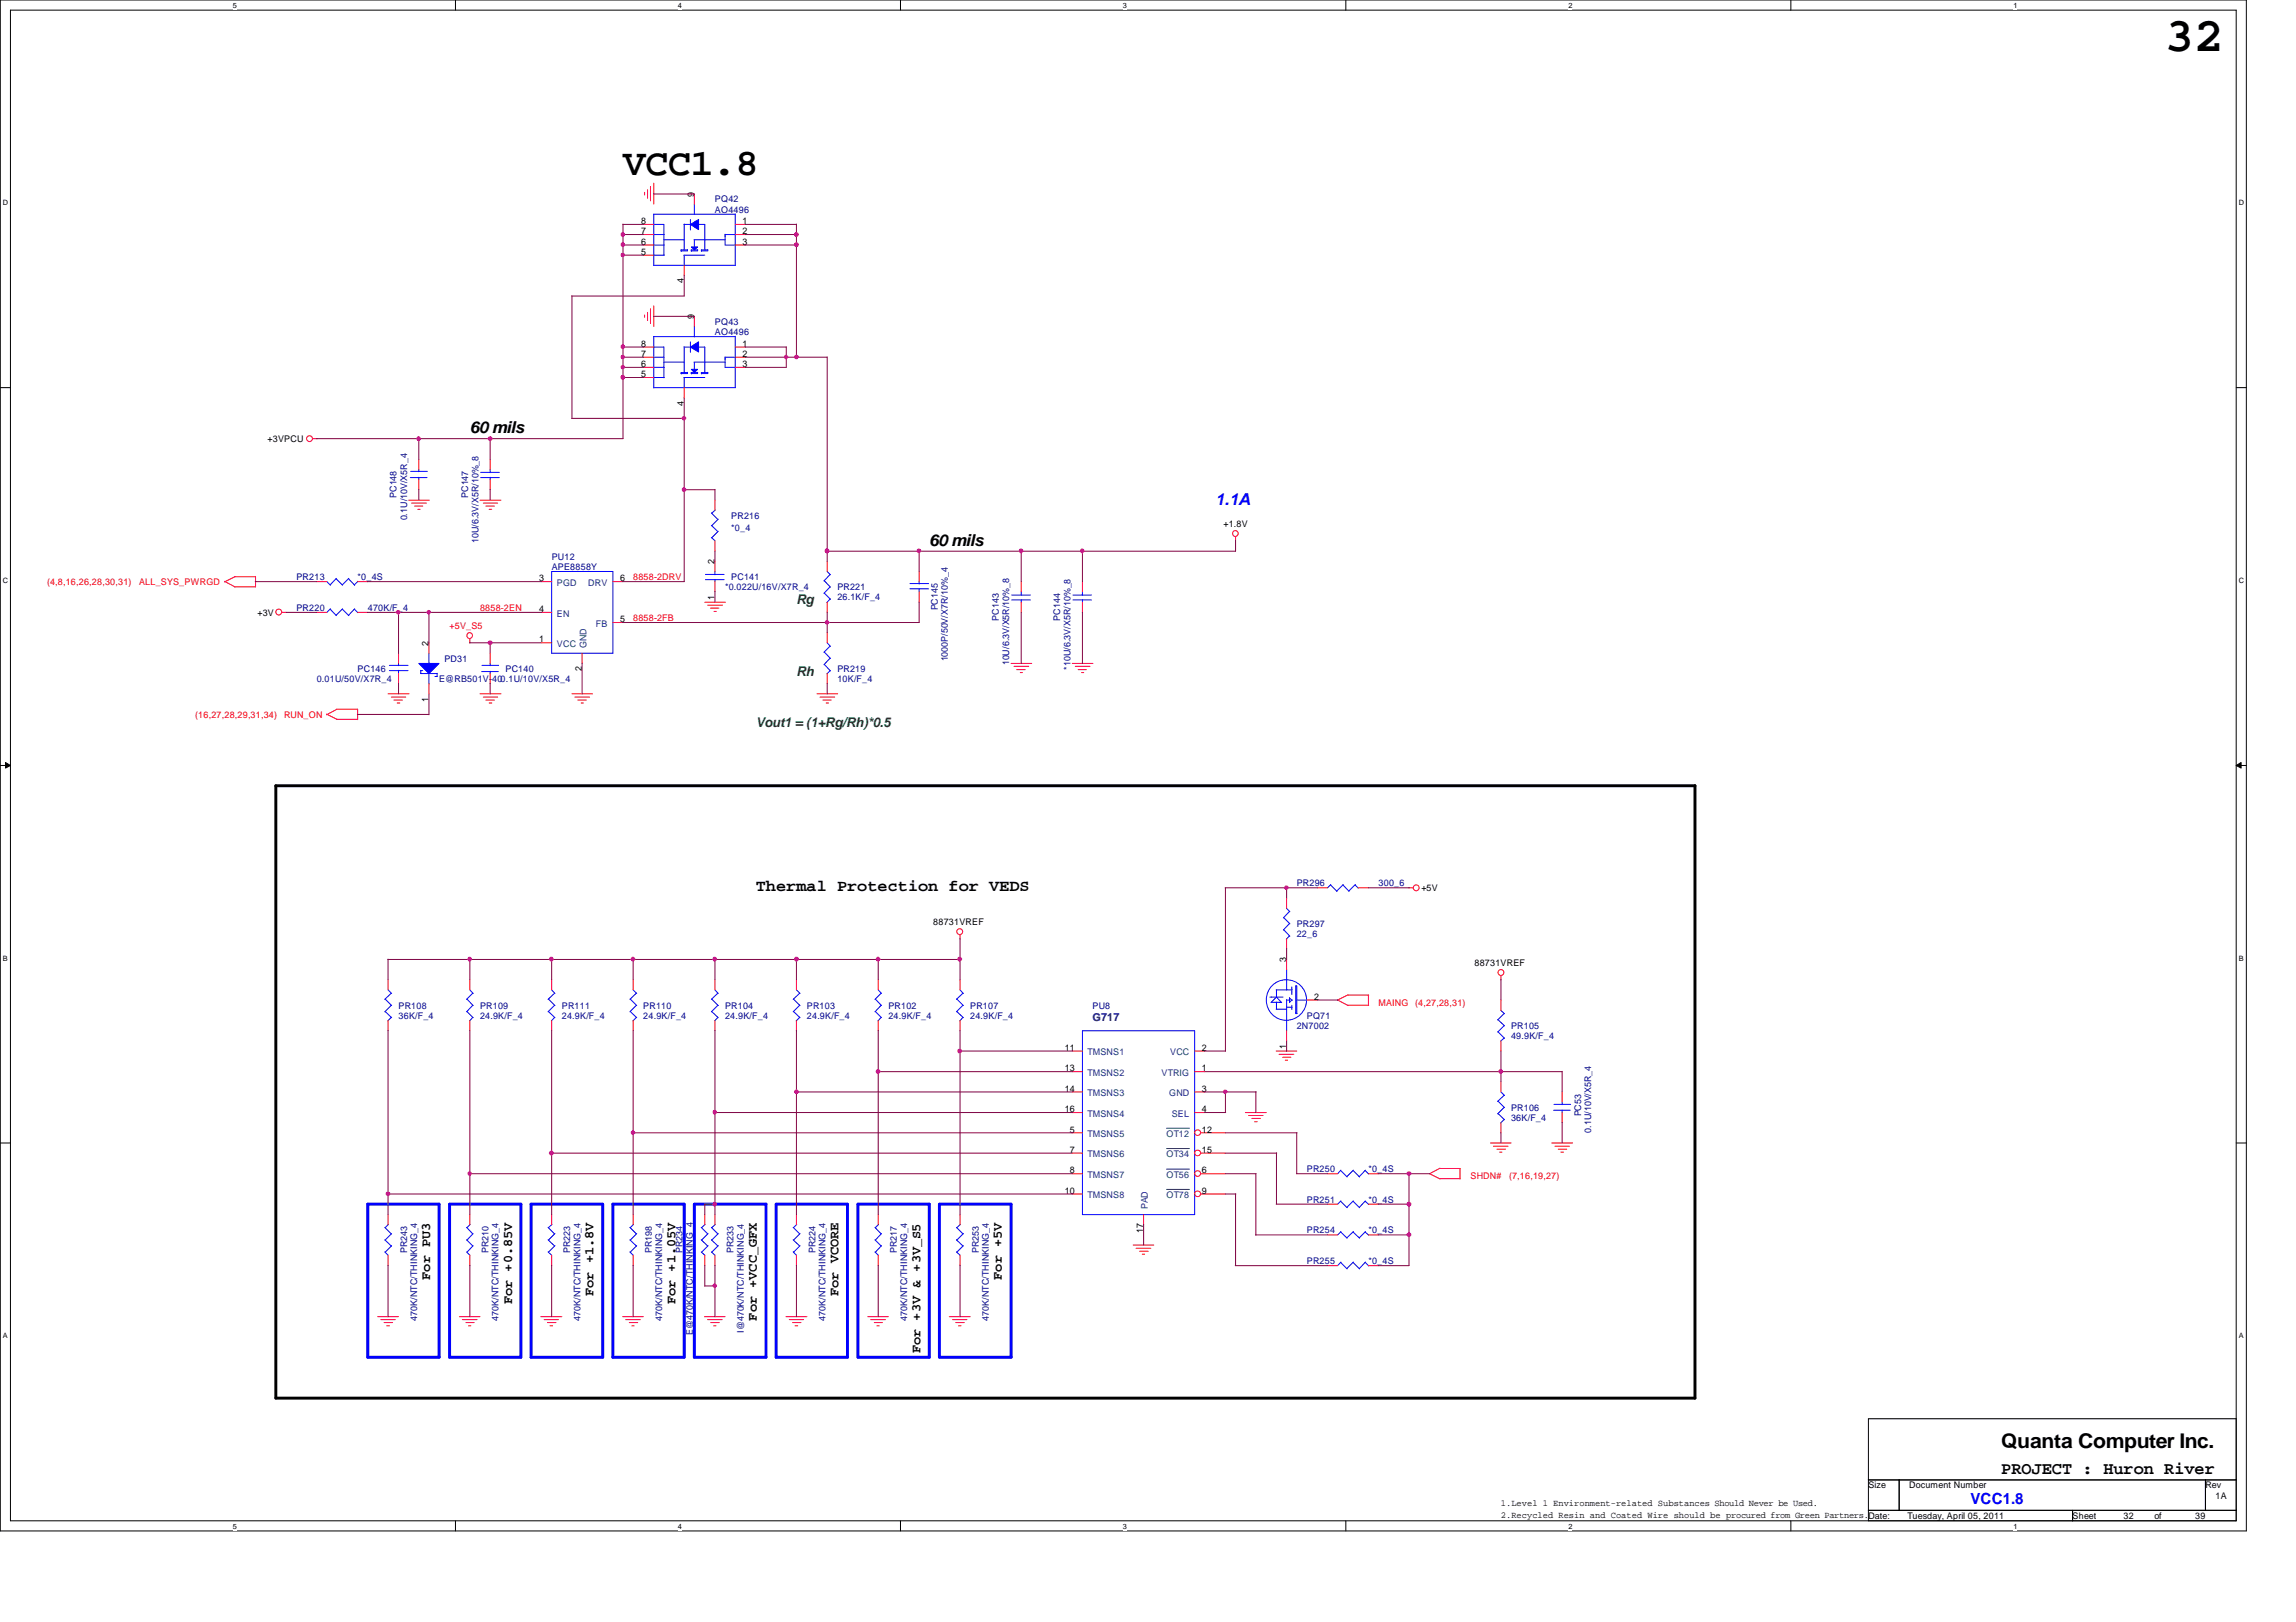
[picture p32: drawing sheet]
<svg xmlns="http://www.w3.org/2000/svg" width="297mm" height="210mm" viewBox="0 0 297 210" stroke-linecap="round" stroke-linejoin="round" font-family="sans-serif">
<defs><g id="words">
<text font-size="6.3" x="280" y="6.6">32</text>
<text font-size="4.9" x="80.6" y="22.6">VCC1.8</text>
<text font-size="2.6" x="258.9" y="187.3">Quanta Computer Inc.</text>
<text font-size="2.2" x="258.9" y="190.7">PROJECT : Huron River</text>
<g font-size="2.1">
<text x="60.8" y="56.1">60 mils</text>
<text x="120.2" y="70.6">60 mils</text>
<text x="97.8" y="115.3">Thermal Protection for VEDS</text>
</g>
<text font-size="2.1" fill="#00f" x="157.2" y="65.3">1.1A</text>
<text font-size="2" fill="#00f" x="254.9" y="194.7">VCC1.8</text>
<g font-size="1.7" fill="#008000">
<text x="103" y="78.2">Rg</text>
<text x="103" y="87.5">Rh</text>
<text x="97.8" y="94.1">Vout1 = (1+Rg/Rh)*0.5</text>
</g>
<g font-size="1.7">
<text x="55.7" y="165.6" transform="rotate(-90 55.7 165.6)">For PU3</text>
<text x="76.8" y="167.7" transform="rotate(-90 76.8 167.7)">For +1.8V</text>
<text x="108.5" y="167.7" transform="rotate(-90 108.5 167.7)">For VCORE</text>
<text x="129.6" y="165.6" transform="rotate(-90 129.6 165.6)">For +5V</text>
<text x="66.2" y="168.8" transform="rotate(-90 66.2 168.8)">For +0.85V</text>
<text x="87.4" y="168.8" transform="rotate(-90 87.4 168.8)">For +1.05V</text>
<text x="97.9" y="170.9" transform="rotate(-90 97.9 170.9)">For +VCC_GFX</text>
<text x="119.1" y="175.1" transform="rotate(-90 119.1 175.1)">For +3V &amp; +3V_S5</text>
</g>
<text font-size="1.4" fill="#000080" x="141.3" y="132.1">G717</text>
<g font-size="1.2">
<text x="83" y="29">8</text>
<text x="89.8" y="25.5" transform="rotate(-90 89.8 25.5)">9</text>
<text x="96.1" y="29">1</text>
<text x="83" y="31.7">6</text>
<text x="83" y="33">5</text>
<text x="83" y="30.3">7</text>
<text x="96.1" y="31.7">3</text>
<text x="96.1" y="30.3">2</text>
<text x="88.5" y="36.7" transform="rotate(-90 88.5 36.7)">4</text>
<text x="89.8" y="41.3" transform="rotate(-90 89.8 41.3)">9</text>
<text x="83" y="47.5">6</text>
<text x="83" y="46.2">7</text>
<text x="83" y="44.9">8</text>
<text x="96.1" y="47.5">3</text>
<text x="96.1" y="46.2">2</text>
<text x="96.1" y="44.9">1</text>
<text x="83" y="48.8">5</text>
<text x="88.5" y="52.5" transform="rotate(-90 88.5 52.5)">4</text>
<text x="34.6" y="57.2">+3VPCU</text>
<text x="158.3" y="68.2">+1.8V</text>
<text x="69.8" y="75.2">3</text>
<text x="80.2" y="75.2">6</text>
<text x="92.5" y="77.6" transform="rotate(-90 92.5 77.6)">1</text>
<text x="92.5" y="73" transform="rotate(-90 92.5 73)">2</text>
<text x="33.3" y="79.7">+3V</text>
<text x="55.5" y="83.6" transform="rotate(-90 55.5 83.6)">2</text>
<text x="69.8" y="83.1">1</text>
<text x="69.8" y="79.2">4</text>
<text x="80.2" y="80.5">5</text>
<text x="75.3" y="86.9" transform="rotate(-90 75.3 86.9)">2</text>
<text x="55.5" y="90.8" transform="rotate(-90 55.5 90.8)">1</text>
<text x="120.7" y="119.7">88731VREF</text>
<text x="183.9" y="115.4">+5V</text>
<text x="166.4" y="124.5" transform="rotate(-90 166.4 124.5)">3</text>
<text x="190.8" y="125">88731VREF</text>
<text x="170" y="129.4">2</text>
<text x="137.7" y="136">11</text>
<text x="155.5" y="136">2</text>
<text x="166.4" y="135.7" transform="rotate(-90 166.4 135.7)">1</text>
<text x="137.7" y="141.3">14</text>
<text x="137.7" y="138.6">13</text>
<text x="137.7" y="143.9">16</text>
<text x="155.5" y="143.9">4</text>
<text x="155.5" y="138.6">1</text>
<text x="155.5" y="141.3">3</text>
<text x="138.4" y="146.6">5</text>
<text x="138.4" y="149.2">7</text>
<text x="155.5" y="146.6">12</text>
<text x="155.5" y="149.2">15</text>
<text x="137.7" y="154.5">10</text>
<text x="138.4" y="151.8">8</text>
<text x="155.5" y="151.8">6</text>
<text x="155.5" y="154.5">9</text>
<text x="147.9" y="159.5" transform="rotate(-90 147.9 159.5)">17</text>
<text x="194.2" y="194.9">1.Level 1 Environment-related Substances Should Never be Used.</text>
<text x="194.2" y="196.5">2.Recycled Resin and Coated Wire should be procured from Green Partners.Date:</text>
<text x="241.7" y="192.6">Size</text>
<text x="246.8" y="196.6">Tuesday, April 05, 2011</text>
<text x="247" y="192.6">Document Number</text>
<text x="268.1" y="196.6">Sheet</text>
<text x="274.7" y="196.6">32</text>
<text x="278.7" y="196.6">of</text>
<text x="284" y="196.6">39</text>
<text x="285.3" y="192.6">Rev</text>
<text x="286.6" y="193.9">1A</text>
</g>
<g font-size="1.2" fill="#000080">
<text x="92.5" y="26.2">PQ42</text>
<text x="92.5" y="27.5">AO4496</text>
<text x="92.5" y="42">PQ43</text>
<text x="92.5" y="43.3">AO4496</text>
<text x="51.3" y="64.4" transform="rotate(-90 51.3 64.4)">PC148</text>
<text x="60.6" y="64.4" transform="rotate(-90 60.6 64.4)">PC147</text>
<text x="52.7" y="67.4" transform="rotate(-90 52.7 67.4)">0.1U/10V/X5R_4</text>
<text x="61.9" y="70.3" transform="rotate(-90 61.9 70.3)">10U/6.3V/X5R/10%_8</text>
<text x="94.6" y="67.1">PR216</text>
<text x="94.6" y="68.7">*0_4</text>
<text x="38.4" y="75.1">PR213</text>
<text x="46.3" y="75.1">*0_4S</text>
<text x="71.4" y="72.4">PU12</text>
<text x="71.4" y="73.7">APE8858Y</text>
<text x="93.8" y="76.4">*0.022U/16V/X7R_4</text>
<text x="94.6" y="75.1">PC141</text>
<text x="108.3" y="76.4">PR221</text>
<text x="108.3" y="77.7">26.1K/F_4</text>
<text x="38.4" y="79">PR220</text>
<text x="47.6" y="79">470K/F_4</text>
<text x="121.3" y="79" transform="rotate(-90 121.3 79)">PC145</text>
<text x="129.2" y="80.3" transform="rotate(-90 129.2 80.3)">PC143</text>
<text x="137.2" y="80.3" transform="rotate(-90 137.2 80.3)">PC144</text>
<text x="41" y="88.3">0.01U/50V/X7R_4</text>
<text x="46.3" y="87">PC146</text>
<text x="56.8" y="88.3">E@RB501V-400.1U/10V/X5R_4</text>
<text x="57.5" y="85.6">PD31</text>
<text x="65.4" y="87">PC140</text>
<text x="108.3" y="87">PR219</text>
<text x="108.3" y="88.3">10K/F_4</text>
<text x="122.6" y="85.6" transform="rotate(-90 122.6 85.6)">1000P/50V/X7R/10%_4</text>
<text x="130.6" y="86.1" transform="rotate(-90 130.6 86.1)">10U/6.3V/X5R/10%_8</text>
<text x="138.5" y="86.7" transform="rotate(-90 138.5 86.7)">*10U/6.3V/X5R/10%_8</text>
<text x="167.8" y="114.7">PR296</text>
<text x="167.8" y="120">PR297</text>
<text x="178.3" y="114.7">300_6</text>
<text x="167.8" y="121.3">22_6</text>
<text x="51.6" y="130.5">PR108</text>
<text x="51.6" y="131.9">36K/F_4</text>
<text x="62.1" y="130.5">PR109</text>
<text x="62.1" y="131.9">24.9K/F_4</text>
<text x="72.7" y="130.5">PR111</text>
<text x="72.7" y="131.9">24.9K/F_4</text>
<text x="83.2" y="130.5">PR110</text>
<text x="83.2" y="131.9">24.9K/F_4</text>
<text x="93.8" y="130.5">PR104</text>
<text x="93.8" y="131.9">24.9K/F_4</text>
<text x="104.4" y="130.5">PR103</text>
<text x="104.4" y="131.9">24.9K/F_4</text>
<text x="114.9" y="130.5">PR102</text>
<text x="114.9" y="131.9">24.9K/F_4</text>
<text x="125.5" y="130.5">PR107</text>
<text x="125.5" y="131.9">24.9K/F_4</text>
<text x="141.3" y="130.5">PU8</text>
<text x="169.1" y="131.9">PQ71</text>
<text x="167.8" y="133.2">2N7002</text>
<text x="195.5" y="133.2">PR105</text>
<text x="195.5" y="134.5">49.9K/F_4</text>
<text x="195.5" y="143.7">PR106</text>
<text x="195.5" y="145.1">36K/F_4</text>
<text x="204.6" y="144.5" transform="rotate(-90 204.6 144.5)">PC53</text>
<text x="205.9" y="146.6" transform="rotate(-90 205.9 146.6)">0.1U/10V/X5R_4</text>
<text x="169.1" y="151.7">PR250</text>
<text x="169.1" y="155.6">PR251</text>
<text x="177" y="151.7">*0_4S</text>
<text x="177" y="155.6">*0_4S</text>
<text x="169.1" y="159.6">PR254</text>
<text x="177" y="159.6">*0_4S</text>
<text x="52.7" y="162.2" transform="rotate(-90 52.7 162.2)">PR243</text>
<text x="63.2" y="162.2" transform="rotate(-90 63.2 162.2)">PR210</text>
<text x="73.8" y="162.2" transform="rotate(-90 73.8 162.2)">PR223</text>
<text x="84.3" y="162.2" transform="rotate(-90 84.3 162.2)">PR198</text>
<text x="88.3" y="162.2" transform="rotate(-90 88.3 162.2)">PR234</text>
<text x="94.9" y="162.2" transform="rotate(-90 94.9 162.2)">PR233</text>
<text x="105.5" y="162.2" transform="rotate(-90 105.5 162.2)">PR224</text>
<text x="116" y="162.2" transform="rotate(-90 116 162.2)">PR217</text>
<text x="126.6" y="162.2" transform="rotate(-90 126.6 162.2)">PR253</text>
<text x="169.1" y="163.5">PR255</text>
<text x="177" y="163.5">*0_4S</text>
<text x="54" y="170.9" transform="rotate(-90 54 170.9)">470K/NTC/THINKING_4</text>
<text x="64.5" y="170.9" transform="rotate(-90 64.5 170.9)">470K/NTC/THINKING_4</text>
<text x="75.1" y="170.9" transform="rotate(-90 75.1 170.9)">470K/NTC/THINKING_4</text>
<text x="85.7" y="170.9" transform="rotate(-90 85.7 170.9)">470K/NTC/THINKING_4</text>
<text x="89.6" y="172.8" transform="rotate(-90 89.6 172.8)">E@470K/NTC/THINKING_4</text>
<text x="96.2" y="172.5" transform="rotate(-90 96.2 172.5)">I@470K/NTC/THINKING_4</text>
<text x="106.8" y="170.9" transform="rotate(-90 106.8 170.9)">470K/NTC/THINKING_4</text>
<text x="117.3" y="170.9" transform="rotate(-90 117.3 170.9)">470K/NTC/THINKING_4</text>
<text x="127.9" y="170.9" transform="rotate(-90 127.9 170.9)">470K/NTC/THINKING_4</text>
</g>
<g font-size="1.2" fill="#f00">
<text x="6.1" y="75.7">(4,8,16,26,28,30,31)</text>
<text x="18" y="75.7">ALL_SYS_PWRGD</text>
<text x="81.9" y="75.1">8858-2DRV</text>
<text x="58.2" y="81.4">+5V_S5</text>
<text x="62.1" y="79">8858-2EN</text>
<text x="81.9" y="80.3">8858-2FB</text>
<text x="25.3" y="92.9">(16,27,28,29,31,34)</text>
<text x="36.7" y="92.9">RUN_ON</text>
<text x="178.3" y="130.1">MAING</text>
<text x="183.1" y="130.1">(4,27,28,31)</text>
<text x="190.2" y="152.6">SHDN#</text>
<text x="195.2" y="152.6">(7,16,19,27)</text>
</g>
<g font-size="1.2" fill="#004080">
<text x="72" y="75.8">PGD</text>
<text x="76.1" y="75.8">DRV</text>
<text x="72" y="83.7">VCC</text>
<text x="72" y="79.8">EN</text>
<text x="75.9" y="83.9" transform="rotate(-90 75.9 83.9)">GND</text>
<text x="77.1" y="81.1">FB</text>
<text x="140.7" y="136.6">TMSNS1</text>
<text x="151.4" y="136.6">VCC</text>
<text x="140.7" y="141.9">TMSNS3</text>
<text x="140.7" y="139.2">TMSNS2</text>
<text x="150.3" y="139.2">VTRIG</text>
<text x="151.3" y="141.9">GND</text>
<text x="140.7" y="147.2">TMSNS5</text>
<text x="140.7" y="149.8">TMSNS6</text>
<text x="140.7" y="144.5">TMSNS4</text>
<text x="150.9" y="147.2">OT12</text>
<text x="150.9" y="149.8">OT34</text>
<text x="151.6" y="144.5">SEL</text>
<text x="140.7" y="152.4">TMSNS7</text>
<text x="140.7" y="155.1">TMSNS8</text>
<text x="150.9" y="152.4">OT56</text>
<text x="150.9" y="155.1">OT78</text>
<text x="148.5" y="156.5" transform="rotate(-90 148.5 156.5)">PAD</text>
</g>
<g font-size=".9">
<text x="30.1" y="1">5</text>
<text x="87.7" y="1">4</text>
<text x="145.3" y="1">3</text>
<text x="202.9" y="1">2</text>
<text x="260.5" y="1">1</text>
<text x=".4" y="26.6">D</text>
<text x="289.6" y="26.6">D</text>
<text x=".4" y="75.4">C</text>
<text x="289.6" y="75.4">C</text>
<text x=".4" y="124.3">B</text>
<text x="289.6" y="124.3">B</text>
<text x=".4" y="173.2">A</text>
<text x="289.6" y="173.2">A</text>
<text x="30.1" y="197.8">5</text>
<text x="87.7" y="197.8">4</text>
<text x="145.3" y="197.8">3</text>
<text x="202.9" y="197.8">2</text>
<text x="260.5" y="197.8">1</text>
</g>
</g></defs>
<path d="M0 0h290.6v198.1h-290.6zM1.4 1.3h287.9v195.5h-287.9z" fill="none" stroke="#000" stroke-width=".13"/>
<g fill="#fff">
<path d="M30.1 .2h.5v1h-.5z"/>
<path d="M30.1 197h.5v1h-.5z"/>
</g>
<path d="M58.9 0v1.3M58.9 196.8v1.3" fill="none" stroke="#000" stroke-width=".13"/>
<g fill="#fff">
<path d="M87.7 .2h.5v1h-.5z"/>
<path d="M87.7 197h.5v1h-.5z"/>
</g>
<path d="M116.5 0v1.3M116.5 196.8v1.3" fill="none" stroke="#000" stroke-width=".13"/>
<g fill="#fff">
<path d="M145.3 .2h.5v1h-.5z"/>
<path d="M145.3 197h.5v1h-.5z"/>
</g>
<path d="M174.1 0v1.3M174.1 196.8v1.3" fill="none" stroke="#000" stroke-width=".13"/>
<g fill="#fff">
<path d="M202.9 .2h.5v1h-.5z"/>
<path d="M202.9 197h.5v1h-.5z"/>
</g>
<path d="M231.7 0v1.3M231.7 196.8v1.3" fill="none" stroke="#000" stroke-width=".13"/>
<g fill="#fff">
<path d="M260.5 .2h.5v1h-.5z"/>
<path d="M260.5 197h.5v1h-.5z"/>
<path d="M.4 25.7h.7v1.1h-.7z"/>
<path d="M289.6 25.7h.7v1.1h-.7z"/>
<path d="M.4 74.6h.7v1h-.7z"/>
<path d="M289.6 74.6h.7v1h-.7z"/>
</g>
<path d="M0 50.2h1.4M289.3 50.2h1.3" fill="none" stroke="#000" stroke-width=".13"/>
<g fill="#fff">
<path d="M.4 123.5h.6v1h-.6z"/>
<path d="M289.6 123.5h.7v1h-.7z"/>
</g>
<path d="M0 99.1h1.4M.7 98.7l.7 .4-.7 .3zM289.3 99.1l.6-.4v.7zM289.3 99.1h1.3" fill="none" stroke="#000" stroke-width=".13"/>
<path d="M.7 98.7l.7 .4-.7 .3zM289.3 99.1l.6-.4v.7z" fill="#000"/>
<g fill="#fff">
<path d="M.4 172.3h.6v1.1h-.6z"/>
<path d="M289.6 172.3h.7v1.1h-.7z"/>
</g>
<path d="M0 147.9h1.4M289.3 147.9h1.3M241.7 183.6h47.6v13.2h-47.6zM241.7 191.5h47.6M241.7 195.5h47.6M245.7 191.5v4M268.1 195.5v1.3M285.3 191.5v4" fill="none" stroke="#000" stroke-width=".13"/>
<path d="M47.6 155.8h9.2v19.8h-9.2zM58.2 155.8h9.2v19.8h-9.2zM68.7 155.8h9.3v19.8h-9.3zM79.3 155.8h9.2v19.8h-9.2zM89.8 155.8h9.3v19.8h-9.3zM100.4 155.8h9.2v19.8h-9.2zM111 155.8h9.2v19.8h-9.2zM121.5 155.8h9.3v19.8h-9.3z" fill="none" stroke="#00f" stroke-width=".38"/>
<path d="M35.7 101.7h183.6v79.2h-183.6z" fill="none" stroke="#000" stroke-width=".38"/>
<g fill="none" stroke="#f00" stroke-width=".13">
<path d="M83.4 24.9v.3M83.8 24.6v1.1M84.2 24.1v1.9M84.2 40v1.9M84.6 23.7v2.7M84.6 39.6v2.6M40.5 56.8h.5M83.4 40.8v.3M83.8 40.4v1.1M29 75.2l1.4 .7M30.3 74.6h2.8M30.4 74.6l-1.4 .7"/>
<path d="M33.1 74.6v1.3h-2.8M36.5 79.2h.5M41 79.2h1.3M41 75.3h1.3M46.3 79.2h1.3M46.3 75.3h1.3M52.9 64.7h2.6M53.3 65.1h1.9M53.6 65.5h1.1M54.1 65.9h.3M62.1 64.7h2.7M62.5 65.1h1.9"/>
<path d="M62.9 65.5h1.1M63.3 65.9h.3M70 79.2h1.4M70 75.3h1.4M79.3 75.3h1.3M91.2 77.9h2.6M91.6 78.3h1.9M91.9 78.7h1.1M92.4 79.1h.3M92.5 72.6v1.4M92.5 75.3v1.3M159.8 69.5v.5"/>
<path d="M42.2 92.4l1.4 .7M43.6 91.8h2.7v1.3M43.6 93.1h2.7M43.6 91.8l-1.4 .7M50.2 89.8h2.7M50.6 90.2h1.9M51 90.6h1.1M51.4 91h.3M60.8 82.7v.5M62.1 89.8h2.7M62.5 90.2h1.9M62.9 90.6h1.1"/>
<path d="M63.3 91h.3M70 83.2h1.4M74 89.8h2.7M74.4 90.2h1.9M74.8 90.6h1.1M75.2 91h.3M75.3 84.5v1.4M79.3 80.6h1.3M105.7 89.8h2.7M106.1 90.2h1.9M106.5 90.6h1M106.9 91h.3"/>
<path d="M130.8 85.9h2.7M131.2 86.2h1.9M131.5 86.7h1.1M132 87h.3M138.7 85.9h2.7M139.1 86.2h1.9M139.5 86.7h1M139.9 87h.3M182.2 114.9h.6M92.5 126.8v1.3M92.5 132.1v1.3M103 126.8v1.3"/>
<path d="M103 132.1v1.3M124.2 121v.5M124.2 126.8v1.3M124.2 132.1v1.3M165.1 136h2.7M165.5 136.4h1.9M165.9 136.8h1.1M166.3 137.2h.3M174.4 128.8h2.7M174.4 130.1h2.7M174.4 128.7l-1.3 .7 1.3 .7M177 128.8v1.3"/>
<path d="M194.2 126.3v.5M50.2 157.2v1.3M161.1 144h2.7M161.5 144.4h1.9M162 144.7h1.1M162.3 145.2h.3M171.7 151.9h1.4M177 151.9h1.3M186.3 151.2h2.6M186.3 152.5h2.6M186.3 151.2l-1.3 .7 1.3 .7M188.9 151.2v1.4"/>
<path d="M192.8 147.9h2.7M193.2 148.3h1.9M193.7 148.7h1.1M194 149.1h.3M200.7 147.9h2.8M201.2 148.3h1.8M201.6 148.7h1.1M201.9 149.1h.4M202.1 141.3v1.3M202.1 144v1.3M48.8 170.4h2.8M49.3 170.8h1.8"/>
<path d="M49.7 171.2h1.1M50 171.6h.4M50.2 162.4v1.4M59.4 170.4h2.7M59.8 170.8h1.9M60.3 171.2h1M60.6 171.6h.3M70 170.4h2.7M70.4 170.8h1.9M70.8 171.2h1.1M71.2 171.6h.3M80.6 170.4h2.6"/>
<path d="M80.9 170.8h1.9M81.4 171.2h1.1M81.7 171.6h.3M91.1 170.4h2.7M91.5 170.8h1.9M91.9 171.2h1.1M92.3 171.6h.3M101.7 170.4h2.7M102.1 170.8h1.9M102.5 171.2h1.1M102.9 171.6h.3M112.3 170.4h2.6"/>
<path d="M112.6 170.8h2M113.1 171.2h1.1M113.4 171.6h.3M122.8 170.4h2.7M123.2 170.8h1.9M123.7 171.2h1.1M124 171.6h.3M146.6 161.1h2.7M147 161.5h1.9M147.4 161.9h1.1M147.8 162.3h.3"/>
<circle cx="40" cy="56.8" r=".38"/>
<circle cx="36.1" cy="79.2" r=".38"/>
<circle cx="159.8" cy="69" r=".38"/>
<circle cx="60.8" cy="82.2" r=".38"/>
<circle cx="183.2" cy="114.9" r=".38"/>
<circle cx="124.2" cy="120.6" r=".38"/>
<circle cx="194.2" cy="125.9" r=".38"/>
</g>
<g fill="none" stroke="#00f" stroke-width=".13">
<path d="M42.3 75.3l.5 .4M42.7 78.8l.8 .9M42.8 78.8l-.5 .4M43.5 74.9l.8 .8M43.5 74.8l-.8 .9M44.3 78.8l.8 .9M44.3 78.8l-.8 .8M45.1 74.9l.8 .8M45.1 74.8l-.8 .9M45.8 78.8l.5 .5M45.9 78.8l-.8 .8M46.3 75.2l-.5 .5"/>
<path d="M71.4 74h7.9v10.5h-7.9zM91.3 74.3h2.4M91.3 75h2.4M92.5 74v.4M92.5 75v.3M92.1 129.3l.8 .8M92.1 130.9l.8 .8M92.5 128.1l.4 .5M92.9 128.5l-.9 .8M92.9 130.1l-.9 .8M92.9 131.7l-.4 .4M102.7 129.3l.8 .8"/>
<path d="M102.7 130.9l.8 .8M103 128.1l.5 .5M103.5 128.5l-.9 .8M103.5 130.1l-.9 .8M103.5 131.7l-.5 .4M123.8 129.3l.8 .8M123.8 130.9l.8 .8M124.2 128.1l.4 .5M124.6 128.5l-.9 .8M124.6 130.1l-.9 .8M124.6 131.7l-.4 .4M49.8 158.8l.8 .9"/>
<path d="M50.2 158.5l-.4 .4M50.7 159.6l-.9 .9M173.4 151.5l.9 .8M173.5 151.4l-.4 .5M175 151.5l.9 .8M175.1 151.4l-.9 .9M176.6 151.5l.5 .4M176.7 151.4l-.9 .9M201 143.7h2.2M201 142.9h2.2M202.1 142.6v.4M202.1 143.6v.4"/>
<path d="M49.8 162l.4 .4M49.8 160.4l.8 .8M50.7 161.2l-.9 .9"/>
</g>
<path d="M89.3 29l1.1-.6v1.3z" fill="#00f"/>
<path d="M89.3 29l1.1-.6v1.3z" fill="none" stroke="#00f" stroke-width=".13"/>
<path d="M89.4 32h.9l-.5 .3z" fill="#00f"/>
<g fill="none" stroke="#00f" stroke-width=".13">
<path d="M84.5 29h1.4v4.1M84.5 27.7h10.6M84.6 33h1.3M84.6 31.7h1.3M84.6 30.4h1.3M84.6 27.7v6.7M84.6 34.3h10.6M85.9 31h2.7M88.1 32.3h.8M88.1 32.3v.2M88.5 33h2.7M88.5 29h.8"/>
<path d="M88.5 29v3.3M88.5 33v1.4M88.9 32.3v.2h-.8M89.3 28.4v1.4M89.4 32.3h.9M89.4 32h.9l-.5 .3zM89.4 32.3v.2M89.8 31h4M89.8 26.4v1.4M89.8 31v1M90.3 32.3v.2h-.9M90.3 29h.9v3.4"/>
<path d="M90.7 32.3h.9M90.8 32.3v.2M91.6 32.3v.2h-.9M93.8 30.3v1.4h1.4M93.8 30.4h1.4M95.1 27.7v6.6M50.4 86.8h2.4M50.4 86.1h2.4M51.6 85.9v.2M51.6 86.7v.5M49.8 129.3l.9 .8M49.8 130.9l.9 .8"/>
<path d="M50.2 128.1l.5 .5M50.6 128.5l-.8 .8M50.6 130.1l-.8 .8M50.6 131.7l-.4 .4M60.4 129.3l.8 .8M60.4 130.9l.8 .8M60.8 128.1l.4 .5M61.2 128.5l-.8 .8M61.2 130.1l-.8 .8M61.2 131.7l-.5 .4M70.9 129.3l.9 .8M70.9 130.9l.9 .8"/>
<path d="M71.4 128.1l.4 .5M71.8 128.5l-.9 .8M71.8 130.1l-.9 .8M71.8 131.7l-.5 .4M164.3 129h1.7M164.4 129.8l.7-.8 .7 .8M164.5 129.7h1.3M165.1 128.1h2.1M165.1 130.6h1.4M165.1 128.1v1M165.1 129.7v.9M166.5 125.4v2.7"/>
<path d="M166.5 129.4v4M166.5 130.3h.7M166.5 129.4h.4M166.8 129.1v.7M166.8 129.2l.4 .3M167.1 127.7v1M167.1 130.1v.5M167.2 129.4l-.4 .3M167.6 127.6h.2v3.6M167.6 127.6v3.6M167.6 131.1h.2M167.7 129.4h1.4"/>
<path d="M173.4 159.4l.9 .8M173.4 155.4l.9 .9M173.5 159.4l-.4 .4M173.5 155.4l-.4 .4M175 159.4l.9 .8M175 155.4l.9 .9M175.1 159.4l-.9 .8M175.1 155.4l-.9 .9M176.6 159.4l.5 .5M176.6 155.4l.5 .5M176.7 159.4l-.9 .8M176.7 155.4l-.9 .9"/>
<path d="M193.8 142.5l.8 .8M193.8 144.1l.8 .8M194.2 141.3l.4 .5M194.6 141.7l-.8 .8M194.6 143.3l-.8 .8M194.6 144.9l-.5 .4"/>
<circle cx="166.4" cy="129.4" r="2.62"/>
</g>
<g fill="none" stroke="#f00" stroke-width=".13">
<path d="M83.2 31.7h1.4M83.2 33h1.4M83.2 30.4h1.4M83.2 29h1.4M88.5 34.3v1.3M89.8 25.1v1.3M95.1 31.7h1.3M95.1 30.4h1.3M95.1 29h1.3M51.6 84.5v1.4M51.6 87.2v1.3M50.2 126.8v1.3"/>
<path d="M50.2 132.1v1.3M60.8 126.8v1.3M60.8 132.1v1.3M71.4 126.8v1.3M71.4 132.1v1.3M166.5 124.2v1.3M166.5 133.4v1.3M169.1 129.4h1.3M194.2 140v1.3M171.7 159.8h1.4M171.7 155.8h1.4M177 159.8h1.3"/>
<path d="M177 155.8h1.3M194.2 145.3v1.3"/>
</g>
<path d="M89.3 44.9l1.1-.7v1.4z" fill="#00f"/>
<path d="M89.3 44.9l1.1-.7v1.4z" fill="none" stroke="#00f" stroke-width=".13"/>
<path d="M89.4 47.8h.9l-.5 .4z" fill="#00f"/>
<g fill="none" stroke="#00f" stroke-width=".13">
<path d="M84.5 44.9h1.4v4M84.5 43.6h10.6M84.6 48.9h1.3M84.6 47.5h1.3M84.6 46.2h1.3M84.6 43.6v6.6M84.6 50.2h10.6M85.9 46.9h2.7M88.1 48.2h.8M88.1 48.2v.2M88.5 48.9h2.7M88.5 44.9h.8"/>
<path d="M88.5 44.9v3.3M88.5 48.9v1.3M88.9 48.2v.1h-.8M89.3 44.2v1.4M89.4 48.2h.9M89.4 47.8h.9l-.5 .4zM89.4 48.2v.2M89.8 46.9h4M89.8 42.2v1.4M89.8 46.9v.9M90.3 48.2v.1h-.9M90.3 44.9h.9v3.4"/>
<path d="M90.7 48.2h.9M90.8 48.2v.2M91.6 48.2v.1h-.9M93.8 46.2v1.3h1.4M93.8 46.2h1.4M95.1 43.5v6.7M92 69.6l.5 .4M92 68l.9 .8M92 66.4l.9 .8M92.5 66l-.4 .4M92.9 68.7l-.8 .9M92.9 67.2l-.8 .8"/>
<path d="M138.8 77h2.4M138.8 77.6h2.4M140 76.6v.4M140 77.6v.3M172.1 114.5l.9 .9M172.2 114.5l-.5 .4M173.7 114.5l.8 .9M173.8 114.5l-.9 .8M175.3 114.5l.4 .4M175.3 114.5l-.8 .8M81.5 129.3l.9 .8M81.5 130.9l.9 .8"/>
<path d="M81.9 128.1l.5 .5M82.3 128.5l-.8 .8M82.3 130.1l-.8 .8M82.3 131.7l-.4 .4M70.9 158.8l.9 .9M71.4 158.5l-.5 .4M71.8 159.6l-.9 .9M81.5 158.8l.8 .9M82 158.5l-.5 .4M82.4 159.6l-.9 .9M92 158.8l.9 .9M92.5 158.5l-.4 .4"/>
<path d="M92.9 159.6l-.8 .9M70.9 162l.5 .4M70.9 160.4l.9 .8M71.8 161.2l-.9 .9M81.5 162l.4 .4M81.5 160.4l.8 .8M82.4 161.2l-.9 .9M92 162l.5 .4M92 160.4l.9 .8M92.9 161.2l-.8 .9"/>
</g>
<g fill="none" stroke="#f00" stroke-width=".13">
<path d="M83.2 47.5h1.4M83.2 48.9h1.4M83.2 46.2h1.4M83.2 44.9h1.4M88.5 50.2v1.3M89.8 40.9v1.3M95.1 47.5h1.3M95.1 46.2h1.3M95.1 44.9h1.3M92.5 64.7v1.3M92.5 70v1.3M140 75.3v1.3"/>
<path d="M140 77.9v1.3M170.4 114.9h1.3M175.7 114.9h1.3M81.9 126.8v1.3M81.9 132.1v1.3M71.4 157.2v1.3M81.9 157.2v1.3M92.5 157.2v1.3M71.4 162.4v1.4M81.9 162.4v1.4M92.5 162.4v1.4"/>
</g>
<path d="M54.2 85.9h2.6l-1.3 1.3z" fill="#00f"/>
<g fill="none" stroke="#00f" stroke-width=".13">
<path d="M53.1 61.8h2.1M53.1 61h2.2M54.2 60.7v.3M54.2 61.8v.3M62.2 61.1h2.4M62.2 61.8h2.4M63.4 60.7v.5M63.4 61.8v.3M106.6 75.1l.8 .9M106.6 76.8l.8 .8M107 74l.4 .4M107.4 74.3l-.8 .9"/>
<path d="M107.4 75.9l-.8 .9M107.4 77.5l-.4 .5M117.7 76.2h2.4M117.7 75.5h2.4M118.9 75.3v.3M118.9 76.2v.4M130.9 77h2.4M130.9 77.6h2.4M132.1 76.6v.4M132.1 77.6v.3M54.2 85.9h2.6l-1.3 1.3zM54.4 87.2h2.2"/>
<path d="M54.4 86.8h.3M54.4 86.7v.5M55.5 84.5v1.4M55.5 87.2v1.3M56.6 87.1v.4h-.3M62.3 86.9h2.2M62.4 86.1h2.1M63.4 85.9v.2M63.4 86.9v.3M106.6 84.4l.8 .8M106.6 86l.8 .8M107 83.2l.4 .5"/>
<path d="M107.4 83.6l-.8 .8M107.4 85.2l-.8 .8M107.4 86.8l-.4 .4M166.1 118.7l.8 .8M166.5 117.6l.4 .4M166.8 117.9l-.8 .9M166.8 119.5l-.8 .9M113.2 129.3l.8 .8M113.2 130.9l.8 .8M113.6 128.1l.4 .5M114 128.5l-.8 .8M114 130.1l-.8 .8"/>
<path d="M114 131.7l-.4 .4M140 133.4h14.6v23.8h-14.6zM166.1 120.3l.8 .9M166.8 121.1l-.4 .4M193.8 132l.8 .8M193.8 133.5l.8 .9M194.2 130.8l.4 .4M194.6 131.1l-.8 .9M194.6 132.7l-.8 .9M194.6 134.3l-.5 .4M60.4 158.8l.8 .9M60.8 158.5l-.4 .4"/>
<path d="M61.2 159.6l-.8 .9M90.7 158.8l.9 .9M91.2 158.5l-.4 .4M91.6 159.6l-.8 .9M102.6 158.8l.9 .9M103.1 158.5l-.4 .4M103.5 159.6l-.8 .9M113.2 158.8l.8 .9M113.7 158.5l-.5 .4M114 159.6l-.8 .9M123.7 158.8l.9 .9M124.2 158.5l-.4 .4"/>
<path d="M124.6 159.6l-.8 .9M60.4 162l.4 .4M60.4 160.4l.8 .8M61.2 161.2l-.8 .9M90.7 162l.5 .4M90.7 160.4l.9 .8M91.6 161.2l-.8 .9M102.6 162l.4 .4M102.6 160.4l.9 .8M103.5 161.2l-.8 .9M113.2 162l.4 .4M113.2 160.4l.8 .8"/>
<path d="M114 161.2l-.8 .9M123.7 162l.5 .4M123.7 160.4l.9 .8M124.6 161.2l-.8 .9M173.4 163.4l.9 .8M173.5 163.3l-.4 .5M175 163.4l.9 .8M175.1 163.3l-.9 .9M176.6 163.4l.5 .4M176.7 163.3l-.9 .9"/>
</g>
<g fill="none" stroke="#f00" stroke-width=".13">
<path d="M54.2 59.4v1.3M63.4 59.4v1.3M54.2 62.1v1.3M63.4 62.1v1.3M107 72.6v1.4M107 77.9v1.3M118.9 74v1.3M118.9 76.6v1.3M132.1 75.3v1.3M132.1 77.9v1.3M55.5 83.2v1.3M55.5 88.5v1.3"/>
<path d="M63.4 84.5v1.4M63.4 87.2v1.3M107 81.9v1.3M107 87.2v1.3M166.5 116.2v1.4M113.6 126.8v1.3M113.6 132.1v1.3M138.7 138.7h1.3M138.7 136h1.3M154.6 138.7h1.3M154.6 136h1.3M166.5 121.5v1.3"/>
<path d="M194.2 129.4v1.4M194.2 134.7v1.3M60.8 157.2v1.3M91.2 157.2v1.3M103 157.2v1.3M113.6 157.2v1.3M124.2 157.2v1.3M138.7 141.3h1.3M138.7 144h1.3M138.7 151.9h1.3M138.7 154.5h1.3M138.7 146.6h1.3"/>
<path d="M138.7 149.2h1.3M148 157.2v1.3M154.6 141.3h1.3M154.6 144h1.3M155.4 151.9h3.1M155.4 154.5h3.1M155.4 146.6h3.1M155.4 149.2h3.1M60.8 162.4v1.4M91.2 162.4v1.4M103 162.4v1.4M113.6 162.4v1.4"/>
<path d="M124.2 162.4v1.4M171.7 163.8h1.4M177 163.8h1.3"/>
<circle cx="154.9" cy="151.9" r=".37"/>
<circle cx="154.9" cy="146.6" r=".37"/>
<circle cx="154.9" cy="149.2" r=".37"/>
<circle cx="154.9" cy="154.5" r=".37"/>
</g>
<path d="M150.9 151.3h3M150.9 153.9h3M150.9 146h3M150.9 148.6h3" fill="none" stroke="#004080" stroke-width=".13"/>
<g fill="none" stroke="#800040" stroke-width=".13">
<path d="M74 38.3v15.8M80.6 29h2.6M80.6 30.4h2.6M80.6 31.7h2.6M80.6 33h2.6M80.6 29v27.8h-39.7M84.5 25.1h5.3M88.5 35.6v2.7h-14.5M96.4 29h6.6M96.4 30.4h6.6M96.4 31.7h6.6M103 29v17.2"/>
<path d="M54.2 56.7v2.7M63.4 56.7v2.7M74 54.1h14.5M80.6 44.9h2.6M80.6 46.2h2.6M80.6 47.5h2.6M80.6 48.9h2.6M84.5 40.9h5.3M88.5 51.5v23.8h-7.9M96.4 44.9h5.3M96.4 46.2h10.6M101.7 44.9v2.6h-5.3"/>
<path d="M107 46.2v26.4M33 75.3h8M37 79.2h4M47.5 75.3h22.5M47.5 79.2h22.5M51.6 79.2v5.3M54.2 63.3v1.4M55.5 79.2v4M63.4 63.3v1.4M88.5 63.4h4M92.5 63.3v1.4M92.5 71.3v1.3"/>
<path d="M92.5 76.5v1.4M107 79.2v2.7M118.9 71.3v2.7M118.9 77.9v2.7h-38.3M132.1 71.3v4M132.1 79.2v6.7M140 71.3v4M140 79.2v6.7M159.8 69.9v1.4h-52.8M46.2 92.5h9.3M51.6 88.4v1.4M55.5 89.8v2.7"/>
<path d="M60.7 83.2h9.3M63.4 83.1v1.4M63.4 88.4v1.4M75.3 85.8v4M107 88.4v1.4M158.5 114.9h11.9M158.5 114.9v21.2M166.5 114.9v1.3M177 114.9h5.3M50.2 124.2h74M50.2 124.1v2.7M50.2 133.3v23.9"/>
<path d="M60.8 124.1v2.7M60.8 133.3v23.9M71.4 124.1v2.7M71.4 133.3v23.9M81.9 124.1v2.7M81.9 133.3v23.9M92.5 124.1v2.7M92.5 133.3v23.9M103 124.1v2.7M103 133.3v23.9M113.6 138.7h25.1M113.6 124.1v2.7"/>
<path d="M113.6 133.3v23.9M124.2 136h14.5M124.2 121.5v5.3M124.2 133.3v23.9M155.8 136h2.7M155.9 138.7h46.2M166.5 122.8v1.4M166.5 134.7v1.4M170.4 129.4h2.7M194.2 126.7v2.7M194.2 136v4M202.1 138.6v2.7"/>
<path d="M50.2 154.5h88.5M60.7 151.9h78M71.3 149.2h67.4M81.9 146.6h56.8M91.2 155.8h1.3M91.2 155.8v1.4M92.5 144h46.2M103 141.3h35.7M148 158.5v2.6M155.9 141.3h6.6M155.9 144h2.7M158.5 151.9h4"/>
<path d="M158.5 146.6h9.3M158.5 149.2h6.7M158.5 154.5h1.4M158.5 141.3v2.7M159.8 154.5v9.3M162.4 159.8h9.3M162.5 141.3v2.7M162.5 151.9v8M165.1 155.8h6.6M165.1 149.2v6.6M167.7 151.9h4M167.8 146.6v5.3"/>
<path d="M178.3 151.9h6.7M178.3 155.8h4M178.3 159.8h4M182.3 151.8v12h-4M194.2 146.6v1.3M202.1 145.2v2.7M50.2 163.7v6.7M60.8 163.7v6.7M71.4 163.7v6.7M81.9 163.7v6.7M91.2 163.8v2.7M91.2 166.4h1.3"/>
<path d="M92.5 163.7v6.7M103 163.7v6.7M113.6 163.7v6.7M124.2 163.7v6.7M159.8 163.8h11.9"/>
</g>
<circle cx="51.5" cy="79.2" r=".25" fill="#f0f"/>
<circle cx="51.5" cy="79.2" r=".25" fill="none" stroke="#f0f" stroke-width=".13"/>
<circle cx="63.4" cy="83.2" r=".26" fill="#f0f"/>
<circle cx="63.4" cy="83.2" r=".26" fill="none" stroke="#f0f" stroke-width=".13"/>
<path d="M55.3 79.1h.3l.1 .1-.1 .2-.1 .1-.2-.1z" fill-rule="evenodd" fill="#f0f"/>
<path d="M55.3 79.1h.3l.1 .1-.1 .2-.1 .1-.2-.1z" fill="none" stroke="#f0f" stroke-width=".13"/>
<path d="M54 56.6l.1-.1 .3 .1-.1 .3-.2 .1-.1-.1z" fill-rule="evenodd" fill="#f0f"/>
<path d="M54 56.6l.1-.1 .3 .1-.1 .3-.2 .1-.1-.1z" fill="none" stroke="#f0f" stroke-width=".13"/>
<circle cx="63.4" cy="56.8" r=".26" fill="#f0f"/>
<circle cx="63.4" cy="56.8" r=".26" fill="none" stroke="#f0f" stroke-width=".13"/>
<path d="M88.3 63.2l.2-.1 .2 .1-.1 .3-.1 .1-.2-.1z" fill-rule="evenodd" fill="#f0f"/>
<path d="M88.3 63.2l.2-.1 .2 .1-.1 .3-.1 .1-.2-.1z" fill="none" stroke="#f0f" stroke-width=".13"/>
<path d="M106.8 80.4h.3l.1 .1-.1 .2-.1 .1-.2-.1z" fill-rule="evenodd" fill="#f0f"/>
<path d="M106.8 80.4h.3l.1 .1-.1 .2-.1 .1-.2-.1z" fill="none" stroke="#f0f" stroke-width=".13"/>
<path d="M80.4 47.3h.3l.1 .2-.1 .2-.1 .1-.2-.1z" fill-rule="evenodd" fill="#f0f"/>
<path d="M80.4 47.3h.3l.1 .2-.1 .2-.1 .1-.2-.1z" fill="none" stroke="#f0f" stroke-width=".13"/>
<path d="M80.4 46h.3l.1 .2-.1 .2h-.1h-.2z" fill-rule="evenodd" fill="#f0f"/>
<path d="M80.4 46h.3l.1 .2-.1 .2h-.1h-.2z" fill="none" stroke="#f0f" stroke-width=".13"/>
<path d="M80.4 48.7h.3l.1 .1-.1 .2-.1 .1-.2-.1z" fill-rule="evenodd" fill="#f0f"/>
<path d="M80.4 48.7h.3l.1 .1-.1 .2-.1 .1-.2-.1z" fill="none" stroke="#f0f" stroke-width=".13"/>
<path d="M80.4 48.7h.3l.1 .1-.1 .2-.1 .1-.2-.1z" fill-rule="evenodd" fill="#f0f"/>
<path d="M80.4 48.7h.3l.1 .1-.1 .2-.1 .1-.2-.1z" fill="none" stroke="#f0f" stroke-width=".13"/>
<path d="M88.3 53.9h.3l.1 .2-.1 .2-.1 .1-.2-.1z" fill-rule="evenodd" fill="#f0f"/>
<path d="M88.3 53.9h.3l.1 .2-.1 .2-.1 .1-.2-.1z" fill="none" stroke="#f0f" stroke-width=".13"/>
<path d="M106.8 71.1l.2-.1 .2 .1-.1 .4h-.1h-.2z" fill-rule="evenodd" fill="#f0f"/>
<path d="M106.8 71.1l.2-.1 .2 .1-.1 .4h-.1h-.2z" fill="none" stroke="#f0f" stroke-width=".13"/>
<path d="M106.8 71.1l.2-.1 .2 .1-.1 .4h-.1h-.2z" fill-rule="evenodd" fill="#f0f"/>
<path d="M106.8 71.1l.2-.1 .2 .1-.1 .4h-.1h-.2z" fill="none" stroke="#f0f" stroke-width=".13"/>
<path d="M101.5 46h.4v.2v.2h-.2h-.2z" fill-rule="evenodd" fill="#f0f"/>
<path d="M101.5 46h.4v.2v.2h-.2h-.2z" fill="none" stroke="#f0f" stroke-width=".13"/>
<path d="M131.9 71.1l.2-.1 .2 .1v.4h-.2h-.2z" fill-rule="evenodd" fill="#f0f"/>
<path d="M131.9 71.1l.2-.1 .2 .1v.4h-.2h-.2z" fill="none" stroke="#f0f" stroke-width=".13"/>
<path d="M118.7 71.1l.2-.1 .2 .1-.1 .4h-.1h-.2z" fill-rule="evenodd" fill="#f0f"/>
<path d="M118.7 71.1l.2-.1 .2 .1-.1 .4h-.1h-.2z" fill="none" stroke="#f0f" stroke-width=".13"/>
<path d="M80.4 30.2l.2-.1 .2 .1-.1 .3-.1 .1-.2-.1z" fill-rule="evenodd" fill="#f0f"/>
<path d="M80.4 30.2l.2-.1 .2 .1-.1 .3-.1 .1-.2-.1z" fill="none" stroke="#f0f" stroke-width=".13"/>
<circle cx="103" cy="30.4" r=".26" fill="#f0f"/>
<circle cx="103" cy="30.4" r=".26" fill="none" stroke="#f0f" stroke-width=".13"/>
<path d="M80.4 44.7l.2-.1 .2 .1-.1 .3-.1 .1-.2-.1z" fill-rule="evenodd" fill="#f0f"/>
<path d="M80.4 44.7l.2-.1 .2 .1-.1 .3-.1 .1-.2-.1z" fill="none" stroke="#f0f" stroke-width=".13"/>
<path d="M80.4 32.8h.3l.1 .2-.1 .2h-.1h-.2z" fill-rule="evenodd" fill="#f0f"/>
<path d="M80.4 32.8h.3l.1 .2-.1 .2h-.1h-.2z" fill="none" stroke="#f0f" stroke-width=".13"/>
<path d="M80.4 31.5l.2-.1 .2 .1-.1 .3-.1 .1-.2-.1z" fill-rule="evenodd" fill="#f0f"/>
<path d="M80.4 31.5l.2-.1 .2 .1-.1 .3-.1 .1-.2-.1z" fill="none" stroke="#f0f" stroke-width=".13"/>
<circle cx="103" cy="46.2" r=".25" fill="#f0f"/>
<circle cx="103" cy="46.2" r=".25" fill="none" stroke="#f0f" stroke-width=".13"/>
<circle cx="103" cy="31.7" r=".26" fill="#f0f"/>
<circle cx="103" cy="31.7" r=".26" fill="none" stroke="#f0f" stroke-width=".13"/>
<path d="M194 138.5h.3l.1 .1-.1 .2-.2 .1-.1-.1z" fill-rule="evenodd" fill="#f0f"/>
<path d="M194 138.5h.3l.1 .1-.1 .2-.2 .1-.1-.1z" fill="none" stroke="#f0f" stroke-width=".13"/>
<circle cx="182.3" cy="155.8" r=".26" fill="#f0f"/>
<circle cx="182.3" cy="155.8" r=".26" fill="none" stroke="#f0f" stroke-width=".13"/>
<circle cx="182.3" cy="151.9" r=".25" fill="#f0f"/>
<circle cx="182.3" cy="151.9" r=".25" fill="none" stroke="#f0f" stroke-width=".13"/>
<circle cx="182.3" cy="159.8" r=".25" fill="#f0f"/>
<circle cx="182.3" cy="159.8" r=".25" fill="none" stroke="#f0f" stroke-width=".13"/>
<circle cx="124.2" cy="136" r=".26" fill="#f0f"/>
<circle cx="124.2" cy="136" r=".26" fill="none" stroke="#f0f" stroke-width=".13"/>
<path d="M113.4 138.5h.4v.1v.2l-.2 .1-.2-.1z" fill-rule="evenodd" fill="#f0f"/>
<path d="M113.4 138.5h.4v.1v.2l-.2 .1-.2-.1z" fill="none" stroke="#f0f" stroke-width=".13"/>
<path d="M113.4 138.5h.4v.1v.2l-.2 .1-.2-.1z" fill-rule="evenodd" fill="#f0f"/>
<path d="M113.4 138.5h.4v.1v.2l-.2 .1-.2-.1z" fill="none" stroke="#f0f" stroke-width=".13"/>
<path d="M194 138.5h.3l.1 .1-.1 .2-.2 .1-.1-.1z" fill-rule="evenodd" fill="#f0f"/>
<path d="M194 138.5h.3l.1 .1-.1 .2-.2 .1-.1-.1z" fill="none" stroke="#f0f" stroke-width=".13"/>
<circle cx="103" cy="141.3" r=".25" fill="#f0f"/>
<circle cx="103" cy="141.3" r=".25" fill="none" stroke="#f0f" stroke-width=".13"/>
<path d="M92.3 155.6h.2l.2 .1-.1 .3-.1 .1-.2-.1z" fill-rule="evenodd" fill="#f0f"/>
<path d="M92.3 155.6h.2l.2 .1-.1 .3-.1 .1-.2-.1z" fill="none" stroke="#f0f" stroke-width=".13"/>
<path d="M92.3 143.7h.2l.2 .1-.1 .3-.1 .1-.2-.1z" fill-rule="evenodd" fill="#f0f"/>
<path d="M92.3 143.7h.2l.2 .1-.1 .3-.1 .1-.2-.1z" fill="none" stroke="#f0f" stroke-width=".13"/>
<path d="M81.7 146.4h.3l.1 .2-.1 .1-.1 .1-.2-.1z" fill-rule="evenodd" fill="#f0f"/>
<path d="M81.7 146.4h.3l.1 .2-.1 .1-.1 .1-.2-.1z" fill="none" stroke="#f0f" stroke-width=".13"/>
<circle cx="71.3" cy="149.2" r=".26" fill="#f0f"/>
<circle cx="71.3" cy="149.2" r=".26" fill="none" stroke="#f0f" stroke-width=".13"/>
<path d="M60.6 151.7h.3l.1 .1-.1 .2-.2 .1-.1-.1z" fill-rule="evenodd" fill="#f0f"/>
<path d="M60.6 151.7h.3l.1 .1-.1 .2-.2 .1-.1-.1z" fill="none" stroke="#f0f" stroke-width=".13"/>
<circle cx="50.2" cy="154.5" r=".25" fill="#f0f"/>
<circle cx="50.2" cy="154.5" r=".25" fill="none" stroke="#f0f" stroke-width=".13"/>
<circle cx="124.2" cy="124.1" r=".26" fill="#f0f"/>
<circle cx="124.2" cy="124.1" r=".26" fill="none" stroke="#f0f" stroke-width=".13"/>
<path d="M113.4 123.9h.2l.2 .1v.3l-.2 .1-.2-.1z" fill-rule="evenodd" fill="#f0f"/>
<path d="M113.4 123.9h.2l.2 .1v.3l-.2 .1-.2-.1z" fill="none" stroke="#f0f" stroke-width=".13"/>
<circle cx="103" cy="124.1" r=".26" fill="#f0f"/>
<circle cx="103" cy="124.1" r=".26" fill="none" stroke="#f0f" stroke-width=".13"/>
<path d="M92.3 123.9h.2l.2 .1-.1 .3-.1 .1-.2-.1z" fill-rule="evenodd" fill="#f0f"/>
<path d="M92.3 123.9h.2l.2 .1-.1 .3-.1 .1-.2-.1z" fill="none" stroke="#f0f" stroke-width=".13"/>
<path d="M81.7 123.9h.2l.2 .1-.1 .3-.1 .1-.2-.1z" fill-rule="evenodd" fill="#f0f"/>
<path d="M81.7 123.9h.2l.2 .1-.1 .3-.1 .1-.2-.1z" fill="none" stroke="#f0f" stroke-width=".13"/>
<circle cx="71.3" cy="124.1" r=".26" fill="#f0f"/>
<circle cx="71.3" cy="124.1" r=".26" fill="none" stroke="#f0f" stroke-width=".13"/>
<path d="M60.6 123.9h.1l.3 .1-.1 .3-.2 .1-.1-.1z" fill-rule="evenodd" fill="#f0f"/>
<path d="M60.6 123.9h.1l.3 .1-.1 .3-.2 .1-.1-.1z" fill="none" stroke="#f0f" stroke-width=".13"/>
<path d="M158.3 141.1h.4v.2v.1l-.2 .1-.2-.1z" fill-rule="evenodd" fill="#f0f"/>
<path d="M158.3 141.1h.4v.2v.1l-.2 .1-.2-.1z" fill="none" stroke="#f0f" stroke-width=".13"/>
<path d="M139.8 71.1l.2-.1 .2 .1v.4h-.2h-.2z" fill-rule="evenodd" fill="#f0f"/>
<path d="M139.8 71.1l.2-.1 .2 .1v.4h-.2h-.2z" fill="none" stroke="#f0f" stroke-width=".13"/>
<path d="M92.3 166.2h.3l.1 .2-.1 .1-.1 .1-.2-.1z" fill-rule="evenodd" fill="#f0f"/>
<path d="M92.3 166.2h.3l.1 .2-.1 .1-.1 .1-.2-.1z" fill="none" stroke="#f0f" stroke-width=".13"/>
<path d="M166.3 114.7h.3l.1 .2-.1 .1-.2 .1-.1-.1z" fill-rule="evenodd" fill="#f0f"/>
<path d="M166.3 114.7h.3l.1 .2-.1 .1-.2 .1-.1-.1z" fill="none" stroke="#f0f" stroke-width=".13"/>
<use href="#words"/>
</svg>
